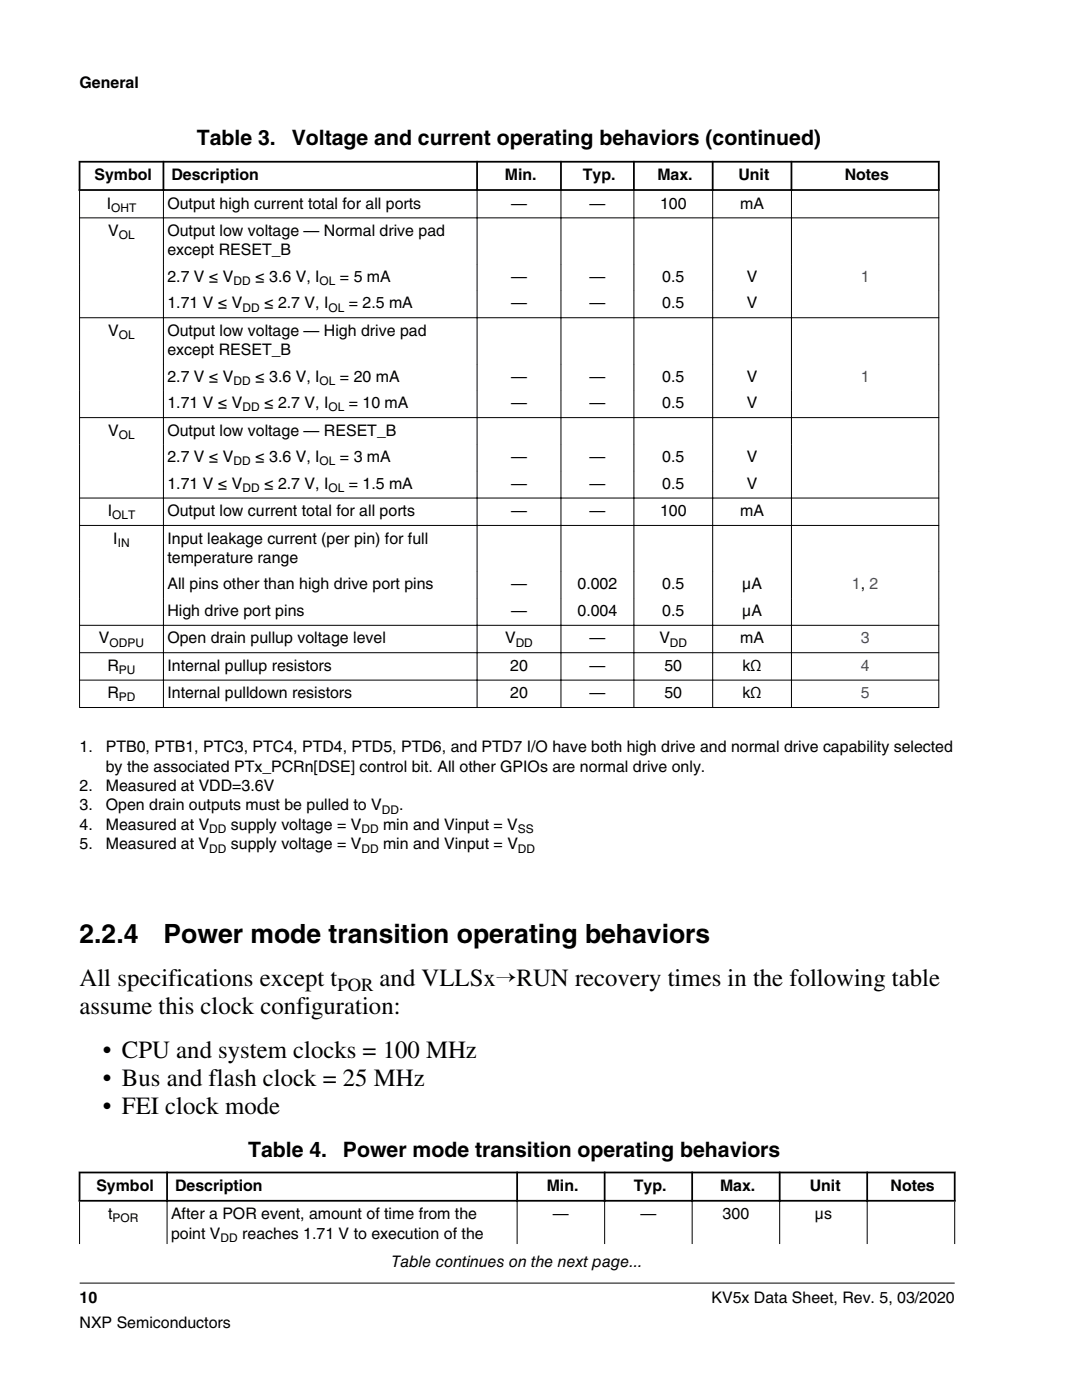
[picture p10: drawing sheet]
<svg xmlns="http://www.w3.org/2000/svg" width="216mm" height="279mm" viewBox="0 0 216 279" stroke-linecap="round" stroke-linejoin="round" font-family="sans-serif">
<defs><g id="words">
<g font-size="5.3">
<text x="15.9" y="188.2">2.2.4</text>
<text x="32.6" y="188.2">Power mode transition operating behaviors</text>
</g>
<g font-size="4.9">
<text x="15.9" y="196.8">All specifications except t</text>
<text x="75.8" y="196.8">and VLLSx→RUN recovery times in the following table</text>
<text x="15.9" y="202.4">assume this clock configuration:</text>
<text x="20.5" y="211">• CPU and system clocks = 100 MHz</text>
<text x="20.5" y="216.7">• Bus and flash clock = 25 MHz</text>
<text x="20.5" y="222.3">• FEI clock mode</text>
</g>
<g font-size="4.2">
<text x="39.3" y="29">Table 3.</text>
<text x="58.2" y="29">Voltage and current operating behaviors (continued)</text>
<text x="49.5" y="230.9">Table 4.</text>
<text x="68.4" y="230.9">Power mode transition operating behaviors</text>
</g>
<text font-size="3.7" x="67.3" y="197.8">POR</text>
<g font-size="3.2">
<text x="15.9" y="17.5">General</text>
<text x="18.9" y="36">Symbol</text>
<text x="34.2" y="36">Description</text>
<text x="100.7" y="36">Min.</text>
<text x="116.3" y="36">Typ.</text>
<text x="131.2" y="36">Max.</text>
<text x="147.3" y="36">Unit</text>
<text x="168.6" y="36">Notes</text>
<text x="21.3" y="41.6">I</text>
<text x="33.4" y="41.6">Output high current total for all ports</text>
<text x="102" y="41.6">—</text>
<text x="117.6" y="41.6">—</text>
<text x="131.7" y="41.6">100</text>
<text x="147.7" y="41.6">mA</text>
<text x="21.6" y="47.1">V</text>
<text x="33.4" y="47.1">Output low voltage — Normal drive pad</text>
<text x="33.4" y="51">except RESET_B</text>
<text x="33.4" y="56.3">2.7 V ≤ V</text>
<text x="50.9" y="56.3">≤ 3.6 V, I</text>
<text x="67.8" y="56.3">= 5 mA</text>
<text x="102" y="56.3">—</text>
<text x="117.6" y="56.3">—</text>
<text x="132.1" y="56.3">0.5</text>
<text x="149" y="56.3">V</text>
<text x="33.4" y="61.6">1.71 V ≤ V</text>
<text x="52.7" y="61.6">≤ 2.7 V, I</text>
<text x="69.6" y="61.6">= 2.5 mA</text>
<text x="102" y="61.6">—</text>
<text x="117.6" y="61.6">—</text>
<text x="132.1" y="61.6">0.5</text>
<text x="149" y="61.6">V</text>
<text x="21.6" y="67">V</text>
<text x="33.4" y="67">Output low voltage — High drive pad</text>
<text x="33.4" y="70.9">except RESET_B</text>
<text x="33.4" y="76.2">2.7 V ≤ V</text>
<text x="50.9" y="76.2">≤ 3.6 V, I</text>
<text x="67.8" y="76.2">= 20 mA</text>
<text x="102" y="76.2">—</text>
<text x="117.6" y="76.2">—</text>
<text x="132.1" y="76.2">0.5</text>
<text x="149" y="76.2">V</text>
<text x="33.4" y="81.5">1.71 V ≤ V</text>
<text x="52.7" y="81.5">≤ 2.7 V, I</text>
<text x="69.6" y="81.5">= 10 mA</text>
<text x="102" y="81.5">—</text>
<text x="117.6" y="81.5">—</text>
<text x="132.1" y="81.5">0.5</text>
<text x="149" y="81.5">V</text>
<text x="21.6" y="87">V</text>
<text x="33.4" y="87">Output low voltage — RESET_B</text>
<text x="33.4" y="92.2">2.7 V ≤ V</text>
<text x="50.9" y="92.2">≤ 3.6 V, I</text>
<text x="67.8" y="92.2">= 3 mA</text>
<text x="102" y="92.2">—</text>
<text x="117.6" y="92.2">—</text>
<text x="132.1" y="92.2">0.5</text>
<text x="149" y="92.2">V</text>
<text x="33.4" y="97.5">1.71 V ≤ V</text>
<text x="52.7" y="97.5">≤ 2.7 V, I</text>
<text x="69.6" y="97.5">= 1.5 mA</text>
<text x="102" y="97.5">—</text>
<text x="117.6" y="97.5">—</text>
<text x="132.1" y="97.5">0.5</text>
<text x="149" y="97.5">V</text>
<text x="21.5" y="103">I</text>
<text x="33.4" y="103">Output low current total for all ports</text>
<text x="102" y="103">—</text>
<text x="117.6" y="103">—</text>
<text x="131.7" y="103">100</text>
<text x="147.7" y="103">mA</text>
<text x="22.6" y="108.5">I</text>
<text x="33.4" y="108.5">Input leakage current (per pin) for full</text>
<text x="33.4" y="112.4">temperature range</text>
<text x="33.4" y="117.6">All pins other than high drive port pins</text>
<text x="102" y="117.6">—</text>
<text x="115.2" y="117.6">0.002</text>
<text x="132.1" y="117.6">0.5</text>
<text x="148.1" y="117.6">μA</text>
<text x="33.4" y="122.9">High drive port pins</text>
<text x="102" y="122.9">—</text>
<text x="115.2" y="122.9">0.004</text>
<text x="132.1" y="122.9">0.5</text>
<text x="148.1" y="122.9">μA</text>
<text x="19.7" y="128.4">V</text>
<text x="33.4" y="128.4">Open drain pullup voltage level</text>
<text x="100.8" y="128.4">V</text>
<text x="117.6" y="128.4">—</text>
<text x="131.6" y="128.4">V</text>
<text x="147.7" y="128.4">mA</text>
<text x="21.4" y="133.9">R</text>
<text x="33.4" y="133.9">Internal pullup resistors</text>
<text x="101.8" y="133.9">20</text>
<text x="117.6" y="133.9">—</text>
<text x="132.6" y="133.9">50</text>
<text x="148.1" y="133.9">kΩ</text>
<text x="21.4" y="139.3">R</text>
<text x="33.4" y="139.3">Internal pulldown resistors</text>
<text x="101.8" y="139.3">20</text>
<text x="117.6" y="139.3">—</text>
<text x="132.6" y="139.3">50</text>
<text x="148.1" y="139.3">kΩ</text>
<text x="15.9" y="150.1">1.</text>
<text x="21.1" y="150.1">PTB0, PTB1, PTC3, PTC4, PTD4, PTD5, PTD6, and PTD7 I/O have both high drive and normal drive capability selected</text>
<text x="21.1" y="154">by the associated PTx_PCRn[DSE] control bit. All other GPIOs are normal drive only.</text>
<text x="15.9" y="157.9">2.</text>
<text x="15.9" y="161.7">3.</text>
<text x="21.1" y="157.9">Measured at VDD=3.6V</text>
<text x="21.1" y="161.7">Open drain outputs must be pulled to V</text>
<text x="79.6" y="161.7">.</text>
<text x="15.9" y="165.6">4.</text>
<text x="21.1" y="165.6">Measured at V</text>
<text x="46.1" y="165.6">supply voltage = V</text>
<text x="76.4" y="165.6">min and Vinput = V</text>
<text x="15.9" y="169.5">5.</text>
<text x="21.1" y="169.5">Measured at V</text>
<text x="46.1" y="169.5">supply voltage = V</text>
<text x="76.4" y="169.5">min and Vinput = V</text>
<text x="19.2" y="237.7">Symbol</text>
<text x="34.9" y="237.7">Description</text>
<text x="109.1" y="237.7">Min.</text>
<text x="126.5" y="237.7">Typ.</text>
<text x="143.7" y="237.7">Max.</text>
<text x="161.6" y="237.7">Unit</text>
<text x="177.7" y="237.7">Notes</text>
<text x="21.6" y="243.3">t</text>
<text x="34.1" y="243.3">After a POR event, amount of time from the</text>
<text x="110.3" y="243.3">—</text>
<text x="127.8" y="243.3">—</text>
<text x="144.2" y="243.3">300</text>
<text x="162.6" y="243.3">μs</text>
<text x="34.1" y="247.2">point V</text>
<text x="48.3" y="247.2">reaches 1.71 V to execution of the</text>
<text x="78.1" y="252.9">Table continues on the next page...</text>
<text x="15.9" y="260">10</text>
<text x="142" y="260">KV5x Data Sheet, Rev. 5, 03/2020</text>
<text x="15.9" y="265">NXP Semiconductors</text>
</g>
<g font-size="3.2" fill="#00f">
<text x="171.7" y="56.3">1</text>
<text x="171.7" y="76.2">1</text>
<text x="170" y="117.6">1, 2</text>
<text x="171.7" y="128.4">3</text>
<text x="171.7" y="133.9">4</text>
<text x="171.7" y="139.3">5</text>
</g>
<g font-size="2.4">
<text x="22.2" y="42.3">OHT</text>
<text x="23.7" y="47.7">OL</text>
<text x="46.6" y="56.9">DD</text>
<text x="63.8" y="56.9">OL</text>
<text x="48.4" y="62.2">DD</text>
<text x="65.5" y="62.2">OL</text>
<text x="23.7" y="67.7">OL</text>
<text x="46.6" y="76.8">DD</text>
<text x="63.8" y="76.8">OL</text>
<text x="48.4" y="82.1">DD</text>
<text x="65.5" y="82.1">OL</text>
<text x="23.7" y="87.6">OL</text>
<text x="46.6" y="92.9">DD</text>
<text x="63.8" y="92.9">OL</text>
<text x="48.4" y="98.2">DD</text>
<text x="65.5" y="98.2">OL</text>
<text x="22.4" y="103.6">OLT</text>
<text x="23.5" y="109.1">IN</text>
<text x="21.9" y="129">ODPU</text>
<text x="102.9" y="129">DD</text>
<text x="133.7" y="129">DD</text>
<text x="23.7" y="134.5">PU</text>
<text x="23.7" y="140">PD</text>
<text x="41.8" y="166.3">DD</text>
<text x="72.1" y="166.3">DD</text>
<text x="76.2" y="162.4">DD</text>
<text x="103.3" y="166.3">SS</text>
<text x="41.8" y="170.1">DD</text>
<text x="72.1" y="170.1">DD</text>
<text x="103.4" y="170.1">DD</text>
<text x="22.5" y="244">POR</text>
<text x="44" y="247.9">DD</text>
</g>
</g></defs>
<path d="M15.7 32.3h171.8M15.7 37.9h171.8M15.9 32.1v6M32.6 32.1v6M95.2 32.1v6M111.9 32.1v6M126.5 32.1v6M142.2 32.1v6M157.9 32.1v6M187.3 32.1v6" fill="none" stroke="#000" stroke-width=".35"/>
<g fill="none" stroke="#000" stroke-width=".2">
<path d="M15.9 38.1v103.2M32.6 37.7v103.6M95.2 37.7v103.6M111.9 37.7v103.6M126.5 37.7v103.6M142.2 37.7v103.6M157.9 37.7v103.6M187.3 38.1v103.2M15.8 43.5h171.6M15.8 63.4h171.6M15.8 83.3h171.6M15.8 99.4h171.6"/>
<path d="M15.8 104.9h171.6M15.8 124.8h171.6M15.8 130.3h171.6M15.8 135.7h171.6M15.8 141.2h171.6"/>
</g>
<g fill="#fff">
<path d="M15.9 227.3h174.6v26.6h-174.6z" fill-rule="evenodd"/>
<path d="M16.1 234.2h17.1v5.3h-17.1z" fill-rule="evenodd"/>
<path d="M33.5 234.2h69.5v5.3h-69.5z" fill-rule="evenodd"/>
<path d="M103.4 234.2h17.1v5.3h-17.1z" fill-rule="evenodd"/>
<path d="M120.8 234.2h17.1v5.3h-17.1z" fill-rule="evenodd"/>
<path d="M138.3 234.2h17.1v5.3h-17.1z" fill-rule="evenodd"/>
<path d="M155.8 234.2h17.1v5.3h-17.1z" fill-rule="evenodd"/>
<path d="M173.2 234.2h17.1v5.3h-17.1z" fill-rule="evenodd"/>
<path d="M16 239.8h17.2v8.5h-17.2z" fill-rule="evenodd"/>
<path d="M33.4 239.8h69.7v8.5h-69.7z" fill-rule="evenodd"/>
<path d="M103.3 239.8h17.3v8.5h-17.3z" fill-rule="evenodd"/>
<path d="M120.7 239.8h17.3v8.5h-17.3z" fill-rule="evenodd"/>
<path d="M138.2 239.8h17.3v8.5h-17.3z" fill-rule="evenodd"/>
<path d="M155.7 239.8h17.2v8.5h-17.2z" fill-rule="evenodd"/>
<path d="M173.1 239.8h17.3v8.5h-17.3z" fill-rule="evenodd"/>
</g>
<path d="M15.7 234h175M15.7 239.6h175M15.9 233.8v6M33.3 233.8v6M103.2 233.8v6M120.6 233.8v6M138.1 233.8v6M155.6 233.8v6M173 233.8v6M190.5 233.8v6" fill="none" stroke="#000" stroke-width=".35"/>
<path d="M15.9 239.8v8.5M33.3 239.4v8.9M103.2 239.4v8.9M120.6 239.4v8.9M138.1 239.4v8.9M155.6 239.4v8.9M173 239.4v8.9M190.5 239.8v8.5M15.9 256.1h174.6" fill="none" stroke="#000" stroke-width=".2"/>
<use href="#words"/>
</svg>
